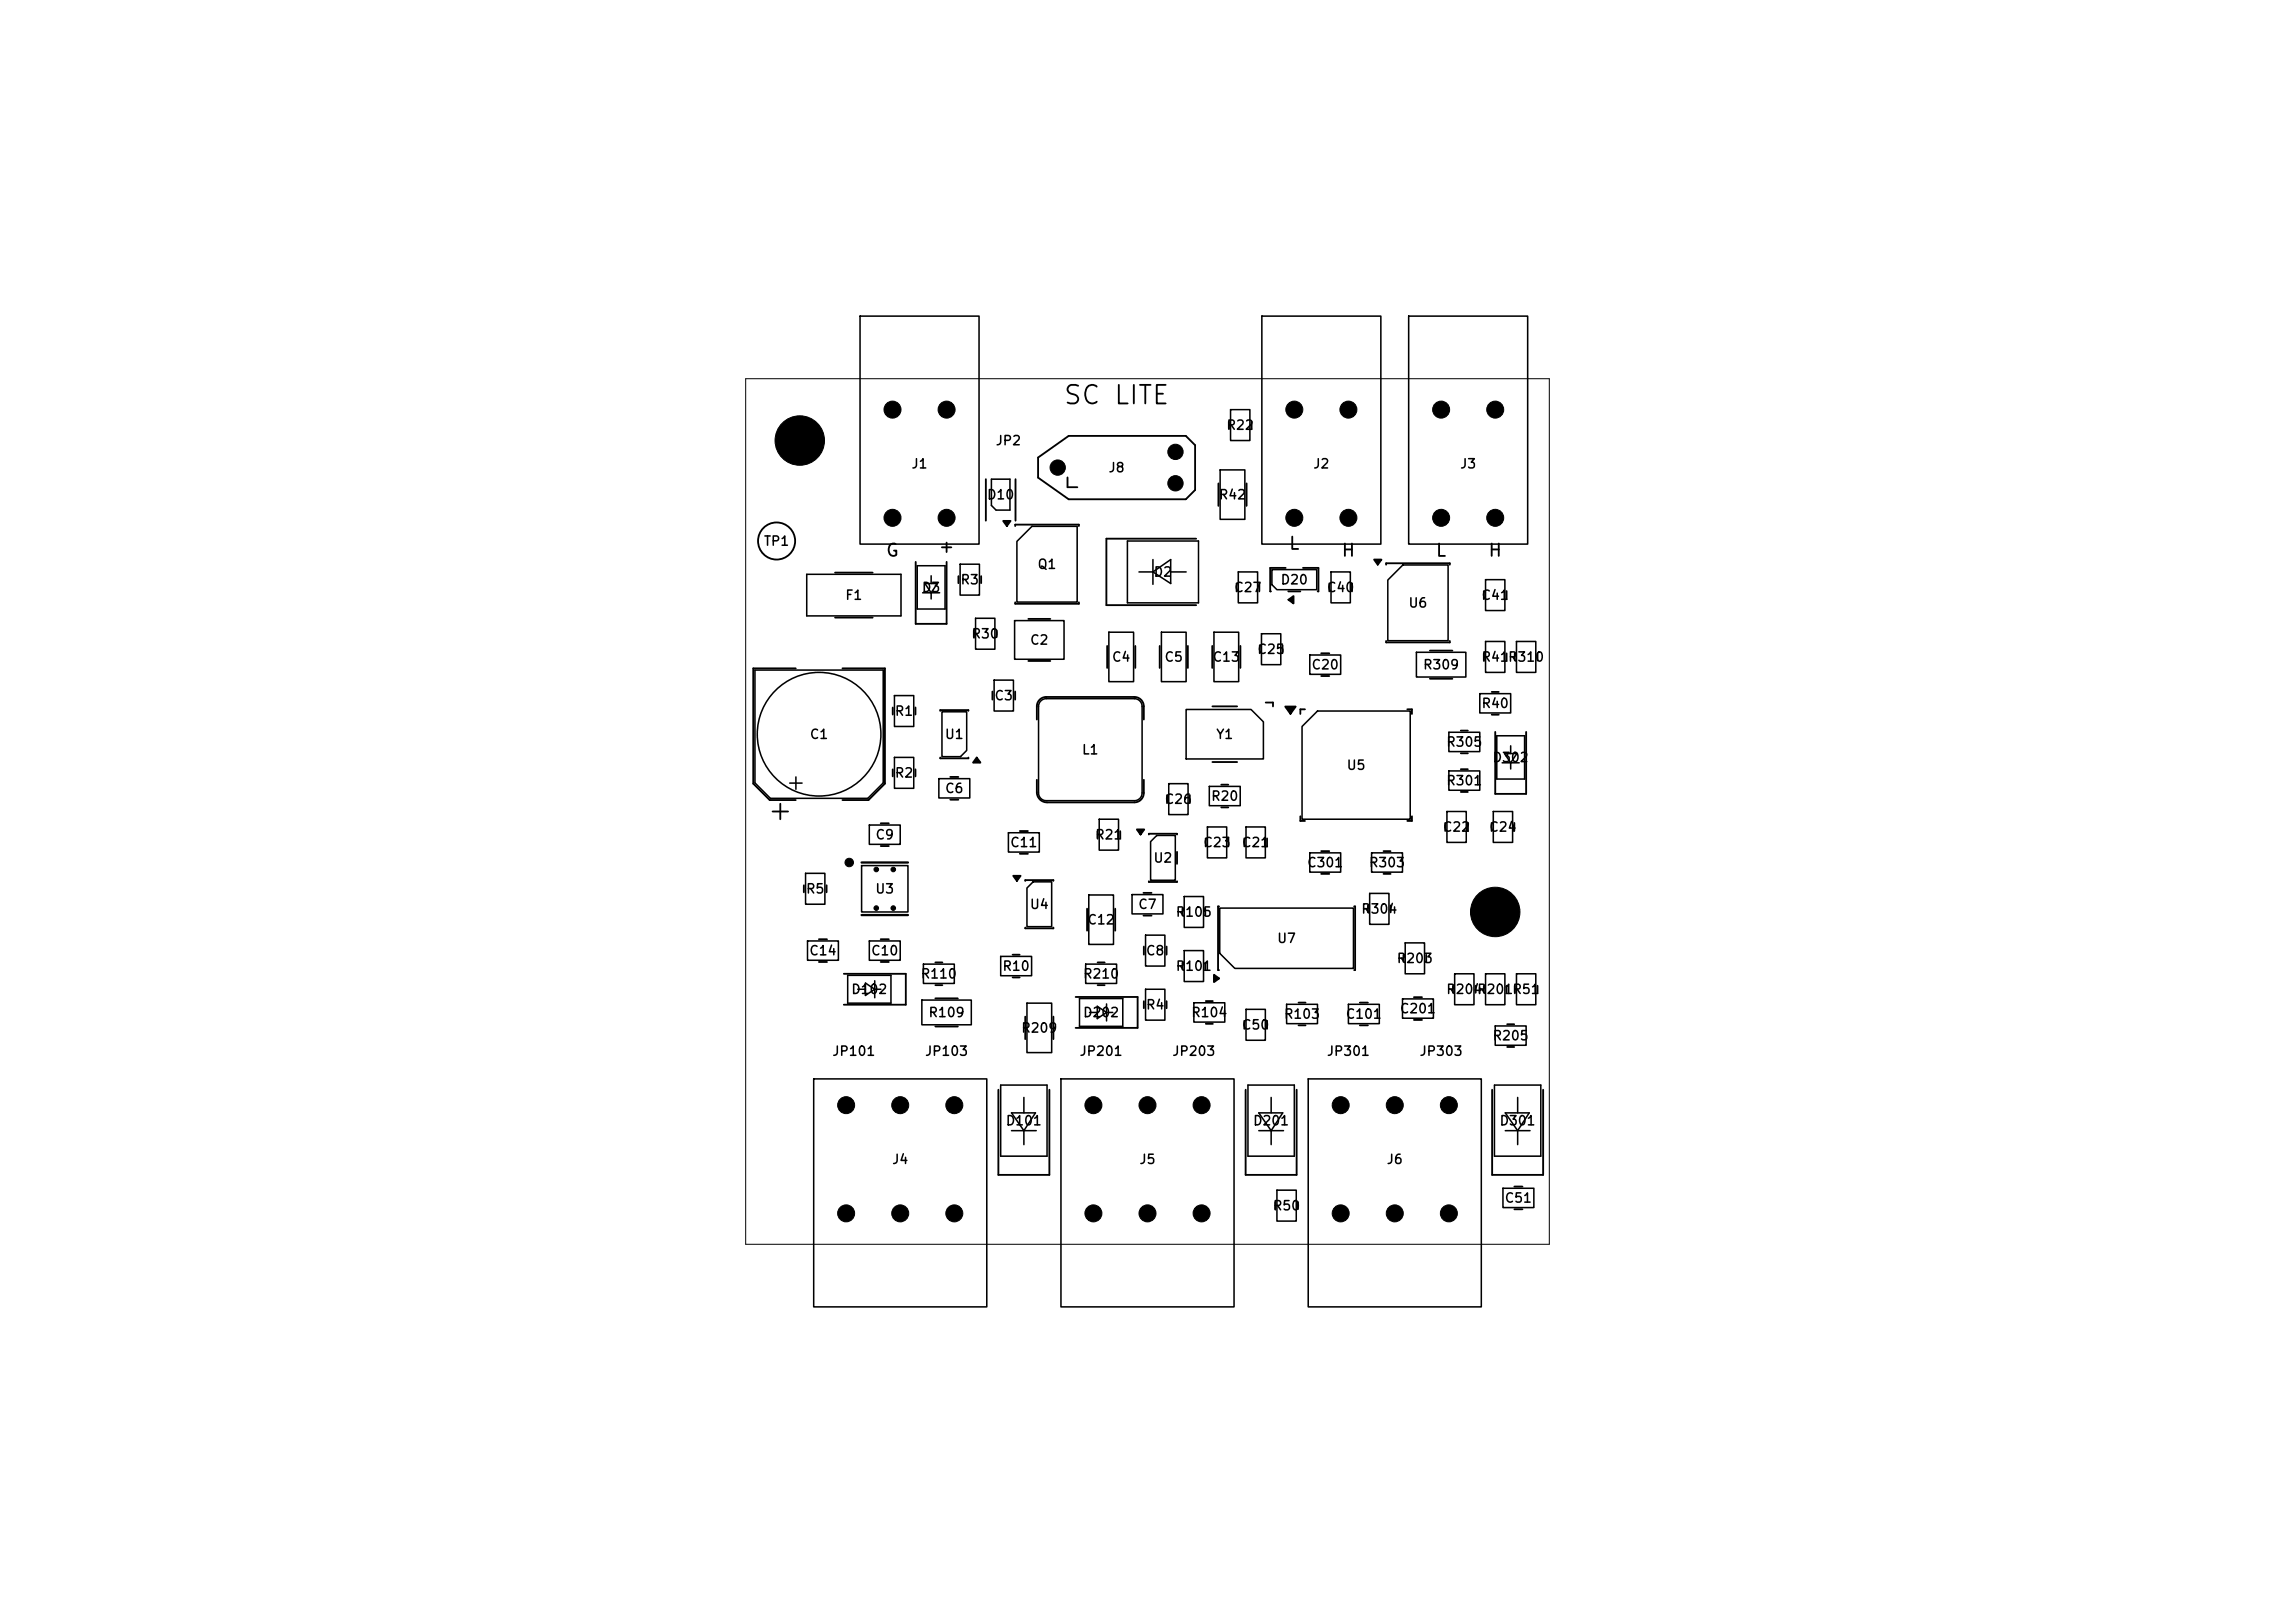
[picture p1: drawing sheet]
<svg xmlns="http://www.w3.org/2000/svg" width="297mm" height="210mm" viewBox="0 0 297 210" stroke-linecap="round" stroke-linejoin="round" font-family="sans-serif">
<defs><g id="words">
<text font-size="2.4" x="137.5" y="52.9">SC LITE</text>
<g font-size="1.6">
<text x="121.4" y="71.9">+</text>
<text x="166.7" y="71.5">L</text>
<text x="114.5" y="72.4">G</text>
<text x="173.5" y="72.4">H</text>
<text x="185.7" y="72.4">L</text>
<text x="192.5" y="72.4">H</text>
</g>
<g font-size="1.2">
<text x="128.8" y="57.9">JP2</text>
<text x="158.6" y="55.9">R22</text>
<text x="117.9" y="60.9">J1</text>
<text x="127.6" y="64.9">D10</text>
<text x="143.4" y="61.4">J8</text>
<text x="157.6" y="64.9">R42</text>
<text x="169.9" y="60.9">J2</text>
<text x="188.9" y="60.9">J3</text>
<text x="98.8" y="70.9">TP1</text>
<text x="109.3" y="77.9">F1</text>
<text x="119.2" y="76.9">D3</text>
<text x="124.2" y="75.9">R3</text>
<text x="134.2" y="73.9">Q1</text>
<text x="149.2" y="74.9">D2</text>
<text x="159.6" y="76.9">C27</text>
<text x="165.6" y="75.9">D20</text>
<text x="171.6" y="76.9">C40</text>
<text x="191.6" y="77.9">C41</text>
<text x="125.6" y="82.9">R30</text>
<text x="133.2" y="83.7">C2</text>
<text x="182.2" y="78.9">U6</text>
<text x="143.8" y="85.9">C4</text>
<text x="150.6" y="85.9">C5</text>
<text x="156.8" y="85.9">C13</text>
<text x="162.6" y="84.9">C25</text>
<text x="169.6" y="86.9">C20</text>
<text x="184.1" y="86.9">R309</text>
<text x="191.6" y="85.9">R41R310</text>
<text x="104.7" y="95.9">C1</text>
<text x="115.7" y="92.9">R1</text>
<text x="122.2" y="95.9">U1</text>
<text x="128.6" y="90.9">C3</text>
<text x="157.3" y="95.9">Y1</text>
<text x="191.6" y="91.9">R40</text>
<text x="115.7" y="100.9">R2</text>
<text x="139.9" y="97.9">L1</text>
<text x="174.2" y="99.9">U5</text>
<text x="187.1" y="96.9">R305</text>
<text x="187.1" y="101.9">R301</text>
<text x="193.1" y="98.9">D302</text>
<text x="122.2" y="102.9">C6</text>
<text x="150.6" y="104.3">C26</text>
<text x="156.6" y="103.9">R20</text>
<text x="186.6" y="107.9">C22</text>
<text x="192.6" y="107.9">C24</text>
<text x="113.2" y="108.9">C9</text>
<text x="130.6" y="109.9">C11</text>
<text x="141.6" y="108.9">R21</text>
<text x="149.2" y="111.9">U2</text>
<text x="155.6" y="109.9">C23</text>
<text x="160.6" y="109.9">C21</text>
<text x="169.1" y="112.5">C301</text>
<text x="177.1" y="112.5">R303</text>
<text x="104.2" y="115.9">R5</text>
<text x="113.2" y="115.9">U3</text>
<text x="133.2" y="117.9">U4</text>
<text x="140.6" y="119.9">C12</text>
<text x="147.2" y="117.9">C7</text>
<text x="152.1" y="118.9">R105</text>
<text x="176.1" y="118.5">R304</text>
<text x="104.6" y="123.9">C14</text>
<text x="112.6" y="123.9">C10</text>
<text x="129.6" y="125.9">R10</text>
<text x="148.2" y="123.9">C8</text>
<text x="152.1" y="125.9">R101</text>
<text x="165.2" y="122.3">U7</text>
<text x="180.7" y="124.9">R203</text>
<text x="110.1" y="128.9">D102</text>
<text x="119.1" y="126.9">R110</text>
<text x="120.1" y="131.9">R109</text>
<text x="140.1" y="131.9">D202</text>
<text x="140.1" y="126.9">R210</text>
<text x="148.2" y="130.9">R4</text>
<text x="154.1" y="131.9">R104</text>
<text x="181.1" y="131.4">C201</text>
<text x="187.1" y="128.9">R204</text>
<text x="191.1" y="128.9">R201R51</text>
<text x="107.6" y="136.9">JP101</text>
<text x="119.6" y="136.9">JP103</text>
<text x="132.1" y="133.9">R209</text>
<text x="139.6" y="136.9">JP201</text>
<text x="151.6" y="136.9">JP203</text>
<text x="160.6" y="133.5">C50</text>
<text x="166.1" y="132.1">R103</text>
<text x="171.6" y="136.9">JP301</text>
<text x="174.1" y="132.1">C101</text>
<text x="183.6" y="136.9">JP303</text>
<text x="193.1" y="134.9">R205</text>
<text x="130.1" y="145.9">D101</text>
<text x="162.1" y="145.9">D201</text>
<text x="194" y="145.9">D301</text>
<text x="115.4" y="150.9">J4</text>
<text x="147.4" y="150.9">J5</text>
<text x="179.4" y="150.9">J6</text>
<text x="194.6" y="155.9">C51</text>
<text x="164.6" y="156.9">R50</text>
</g>
</g></defs>
<g fill="none" stroke="#000" stroke-width=".2">
<path d="M111.3 40.9h15.4v29.5h-15.4zM159.3 53h2.5v4h-2.5zM163.3 40.9h15.4v29.5h-15.4zM182.3 40.9h15.4v29.5h-15.4zM104.4 74.3h12.2v5.4h-12.2zM118.7 73.2h3.6v5.6h-3.6zM119.4 76.7h2.2M119.7 75.5h1.6l-.8 1.2zM120.5 74.5v1M120.5 76.7v.8M124.3 73h2.5v4h-2.5zM128.3 62h2.4v4h-1.8l-.6-.6z"/>
<path d="M133.6 68.1h5.8v9.8h-7.8v-7.8zM145.9 70h9.2v8h-9.2zM147.4 74h1.8M149.2 72.4v3.2M149.2 74l2.3-1.6v3.1zM151.5 74h2M157.9 60.8h3.2v6.4h-3.2zM160.3 74h2.5v4h-2.5zM164.6 73.7h5.8v2.6h-5.1l-.7-.6zM172.3 74h2.5v4h-2.5zM181.6 73.1h5.8v9.8h-7.8v-7.8zM192.3 75h2.5v4h-2.5z"/>
<path d="M97.7 86.7h16.6v14.6l-2 2h-12.6l-2-2zM115.8 98h2.5v4h-2.5zM115.8 90h2.5v4h-2.5zM121.9 92.1h3.2v5l-.8 .8h-2.4zM126.3 80h2.5v4h-2.5zM128.7 88h2.5v4h-2.5zM131.3 80.3h6.4v5h-6.4zM134.7 90.7l.4-.2 .3-.1h11.4a1 1 0 0 1 1 1v11.2a1 1 0 0 1-1 1h-11.4a1 1 0 0 1-1-1v-11.2l.1-.4zM143.5 81.8h3.2v6.4h-3.2zM150.3 81.8h3.2v6.4h-3.2zM153.5 91.8h8.4l1.6 1.6v4.8h-10zM157.1 81.8h3.2v6.4h-3.2z"/>
<path d="M163.3 82h2.5v4h-2.5zM169.5 84.8h4v2.5h-4zM170.5 92h12v14h-14v-12zM183.3 84.4h6.4v3.2h-6.4zM187.5 94.8h4v2.5h-4zM187.5 99.8h4v2.5h-4zM191.5 89.8h4v2.5h-4zM192.3 83h2.5v4h-2.5zM193.7 95.2h3.6v5.6h-3.6zM194.4 98.7h2.2M194.7 97.5h1.6l-.8 1.2zM195.5 96.5v1"/>
<path d="M195.5 98.7v.8M196.3 83h2.5v4h-2.5zM102.2 101.3h1.6M103 100.5v1.6M104.3 113h2.5v4h-2.5zM111.5 112h6v6h-6zM112.5 106.8h4v2.5h-4zM121.5 100.8h4v2.5h-4zM130.5 107.8h4v2.5h-4zM133.7 114.1h2.4v5.8h-3.2v-5zM140.9 115.8h3.2v6.4h-3.2zM142.3 106h2.5v4h-2.5z"/>
<path d="M146.5 115.8h4v2.5h-4zM149.7 108.1h2.4v5.8h-3.2v-5zM151.3 101.4h2.5v4h-2.5zM153.3 116h2.5v4h-2.5zM156.3 107h2.5v4h-2.5zM156.5 101.8h4v2.5h-4zM157.9 117.5h17.3v7.8h-15.4l-1.9-1.9zM161.3 107h2.5v4h-2.5zM169.5 110.4h4v2.5h-4zM177.3 115.6h2.5v4h-2.5zM177.5 110.4h4v2.5h-4zM187.3 105h2.5v4h-2.5z"/>
<path d="M193.3 105h2.5v4h-2.5zM104.5 121.8h4v2.5h-4zM105.3 139.6h22.4v29.5h-22.4zM109.7 126.2h5.6v3.6h-5.6zM111 128h1M112 127.2l1.2 .8-1.2 .8zM112.5 121.8h4v2.5h-4zM113.2 128h.8M113.2 126.9v2.2M119.3 129.4h6.4v3.2h-6.4zM119.5 124.8h4v2.5h-4zM129.5 123.8h4v2.5h-4z"/>
<path d="M132.9 129.8h3.2v6.4h-3.2zM137.3 139.6h22.4v29.5h-22.4zM139.7 129.2h5.6v3.6h-5.6zM140.5 124.8h4v2.5h-4zM141 131h1M142 130.2l1.2 .8-1.2 .8zM143.2 131h.8M143.2 129.9v2.2M148.3 121h2.5v4h-2.5zM148.3 128h2.5v4h-2.5zM153.3 123h2.5v4h-2.5zM154.5 129.8h4v2.5h-4z"/>
<path d="M161.3 130.6h2.5v4h-2.5zM166.5 130h4v2.5h-4zM169.3 139.6h22.4v29.5h-22.4zM174.5 130h4v2.5h-4zM181.5 129.3h4v2.5h-4zM181.9 122h2.5v4h-2.5zM188.3 126h2.5v4h-2.5zM192.3 126h2.5v4h-2.5zM193.5 132.8h4v2.5h-4zM196.3 126h2.5v4h-2.5zM129.5 140.4h6v9.2h-6zM130.9 146.3h3.2"/>
<path d="M130.9 144h3.1l-1.5 2.3zM132.5 142v2M132.5 146.3v1.8M161.5 140.4h6v9.2h-6zM162.9 146.3h3.2M162.9 144h3.1l-1.5 2.3zM164.5 142v2M164.5 146.3v1.8M165.3 154h2.5v4h-2.5zM193.4 140.4h6v9.2h-6zM194.5 153.8h4v2.5h-4zM194.8 146.3h3.2"/>
<path d="M194.8 144h3.1l-1.5 2.3zM196.4 142v2M196.4 146.3v1.8"/>
<circle cx="106" cy="95" r="8"/>
</g>
<g fill="none" stroke="#000" stroke-width=".24">
<path d="M134.3 59.2l4-2.8h15.2l1.2 1.2v5.8l-1.2 1.2h-15.2l-4-2.8zM159 54.5v1M162 54.5v1M108.1 74.1h4.8M108.1 79.9h4.8M118.5 72.7v8h4v-8M124 74.5v1M127 74.5v1M127.6 62v5.4M129.8 67.4h1l-.5 .7zM131.4 68.1v-.2h8.2v.2M131.4 77.9v.2h8.2v-.2"/>
<path d="M131.4 62v5.4M138.2 61.8v1.2h1.2M154.8 69.7h-11.6v8.6h11.6M157.7 62.5v3M160 75.5v1M161.3 62.5v3M163 75.5v1M166.4 73.5h-2v3h.1M166.7 76.5h1.6M166.7 77.6l.7-.5v1zM168.6 73.5h2v3h-.1M172 75.5v1"/>
<path d="M175 75.5v1M177.8 72.4h1l-.5 .7zM179.4 73.1v-.2h8.2v.2M192 76.5v1M195 76.5v1M103 86.5h-5.5v14.9l2.1 2.1h3.4M109 86.5h5.5v14.9l-2.1 2.1h-3.4M115.5 91.5v1M115.5 99.5v1M118.5 91.5v1M118.5 99.5v1M121.7 92v-.1h3.6v.1"/>
<path d="M121.7 98v.1h3.6v-.1M126 81.5v1M126.4 98l.5 .7h-1zM128.4 89.5v1M129 81.5v1M131.4 89.5v1M133.1 80.1h2.8M133.1 85.5h2.8M134.2 93.1v-1.7a1.22 1.22 0 0 1 1.2-1.2h11.4a1.22 1.22 0 0 1 1.2 1.2v1.7M143.3 83.6v2.8M146.9 83.6v2.8M150.1 83.6v2.8"/>
<path d="M153.7 83.6v2.8M156.9 83.6v2.8M156.9 91.4h3.2M156.9 98.6h3.2M160.5 83.6v2.8M163 83.5v1M163.8 90.9h.9v.5M166 83.5v1M166.3 91.4h1.4l-.7 1zM168.9 91.8h-.6v.6M171 84.5h1M171 87.5h1"/>
<path d="M179.4 82.9v.2h8.2v-.2M182.1 91.8h.6v.6M185 84.2h3M185 87.8h3M189 94.5h1M189 97.5h1M189 99.5h1M192 84.5v1M193 89.5h1M193 92.5h1M193.5 94.7v8h4v-8M195 84.5v1"/>
<path d="M196 84.5v1M199 84.5v1M100 105h2M101 104v2M104 114.5v1M107 114.5v1M114 106.5h1M114 109.5h1M123 100.5h1M123 103.5h1M131.1 113.3h1l-.5 .7zM132 107.5h1"/>
<path d="M132 110.5h1M132.7 114v-.1h3.6v.1M134.2 100.9v1.6a1.32 1.32 0 0 0 1.3 1.3h11.3a1.22 1.22 0 0 0 1.2-1.2v-1.7M140.7 117.6v2.8M142 107.5v1M144.3 117.6v2.8M145 107.5v1M147.1 107.3h1l-.5 .7zM148 115.5h1M148 118.5h1M148.7 108v-.1h3.6v.1M148.7 114v.1h3.6v-.1"/>
<path d="M151 102.9v1M152.3 110.2v1.6M153 117.5v1M154 102.9v1M156 117.5v1M156 108.5v1M157.8 117.3h-.2v8.2h.2M158 101.5h1M158 104.5h1M159 108.5v1M161 108.5v1M164 108.5v1"/>
<path d="M168.3 105.6v.6h.6M171 110.1h1M171 113.1h1M175.2 117.3h.2v8.2h-.2M177 117.1v1M179 110.1h1M179 113.1h1M180 117.1v1M182.7 105.6v.6h-.6M187 106.5v1M189 102.5h1M190 106.5v1"/>
<path d="M193 106.5v1M196 106.5v1M106 121.5h1M106 124.5h1M109.2 126h8v4h-8M114 121.5h1M114 124.5h1M121 129.2h3M121 132.8h3M121 124.5h1M121 127.5h1M131 123.5h1"/>
<path d="M131 126.5h1M132.7 120v.1h3.6v-.1M132.7 131.5v3M136.3 131.5v3M139.2 129h8v4h-8M142 124.5h1M142 127.5h1M148 122.5v1M148 129.5v1M151 122.5v1M151 129.5v1M153 124.5v1"/>
<path d="M156 124.5v1M156 129.5h1M156 132.5h1M157.1 126.1l.7 .5-.7 .5zM161 132.1v1M164 132.1v1M168 129.7h1M168 132.7h1M176 129.7h1M176 132.7h1M181.6 123.5v1M183 129h1"/>
<path d="M183 132h1M184.6 123.5v1M188 127.5v1M191 127.5v1M192 127.5v1M195 127.5v1M195 132.5h1M195 135.5h1M196 127.5v1M199 127.5v1M129.2 141v11h6.6v-11M161.2 141v11h6.6v-11"/>
<path d="M165 155.5v1M168 155.5v1M193.1 141v11h6.6v-11M196 153.5h1M196 156.5h1"/>
<circle cx="100.5" cy="70" r="2.4"/>
</g>
<path d="M129.8 67.4h1l-.5 .7zM166.7 77.6l.7-.5v1zM177.8 72.4h1l-.5 .7zM126.4 98l.5 .7h-1zM166.3 91.4h1.4l-.7 1zM131.1 113.3h1l-.5 .7zM147.1 107.3h1l-.5 .7zM157.1 126.1l.7 .5-.7 .5z" fill="#000"/>
<path d="M111.5 111.6h6M111.5 118.4h6" fill="none" stroke="#000" stroke-width=".3"/>
<g fill="#000" stroke="#000" stroke-width=".13">
<circle cx="103.5" cy="57" r="3.2"/>
<circle cx="115.5" cy="53" r="1.1"/>
<circle cx="122.5" cy="53" r="1.1"/>
<circle cx="152.1" cy="58.5" r=".99"/>
<circle cx="167.5" cy="53" r="1.1"/>
<circle cx="174.5" cy="53" r="1.1"/>
<circle cx="186.5" cy="53" r="1.1"/>
<circle cx="193.5" cy="53" r="1.1"/>
<circle cx="115.5" cy="67" r="1.1"/>
<circle cx="122.5" cy="67" r="1.1"/>
<circle cx="136.9" cy="60.5" r=".99"/>
<circle cx="152.1" cy="62.5" r=".99"/>
<circle cx="167.5" cy="67" r="1.1"/>
<circle cx="174.5" cy="67" r="1.1"/>
<circle cx="186.5" cy="67" r="1.1"/>
<circle cx="193.5" cy="67" r="1.1"/>
<circle cx="109.9" cy="111.6" r=".55"/>
<circle cx="113.4" cy="117.5" r=".3"/>
<circle cx="113.4" cy="112.5" r=".3"/>
<circle cx="115.6" cy="117.5" r=".3"/>
<circle cx="115.6" cy="112.5" r=".3"/>
<circle cx="193.5" cy="118" r="3.2"/>
<circle cx="109.5" cy="157" r="1.1"/>
<circle cx="109.5" cy="143" r="1.1"/>
<circle cx="116.5" cy="157" r="1.1"/>
<circle cx="116.5" cy="143" r="1.1"/>
<circle cx="123.5" cy="143" r="1.1"/>
<circle cx="123.5" cy="157" r="1.1"/>
<circle cx="141.5" cy="157" r="1.1"/>
<circle cx="141.5" cy="143" r="1.1"/>
<circle cx="148.5" cy="157" r="1.1"/>
<circle cx="148.5" cy="143" r="1.1"/>
<circle cx="155.5" cy="157" r="1.1"/>
<circle cx="155.5" cy="143" r="1.1"/>
<circle cx="173.5" cy="143" r="1.1"/>
<circle cx="173.5" cy="157" r="1.1"/>
<circle cx="180.5" cy="143" r="1.1"/>
<circle cx="180.5" cy="157" r="1.1"/>
<circle cx="187.5" cy="157" r="1.1"/>
<circle cx="187.5" cy="143" r="1.1"/>
</g>
<path d="M96.5 49h104v112h-104z" fill="none" stroke="#000" stroke-width=".13"/>
<use href="#words"/>
</svg>
